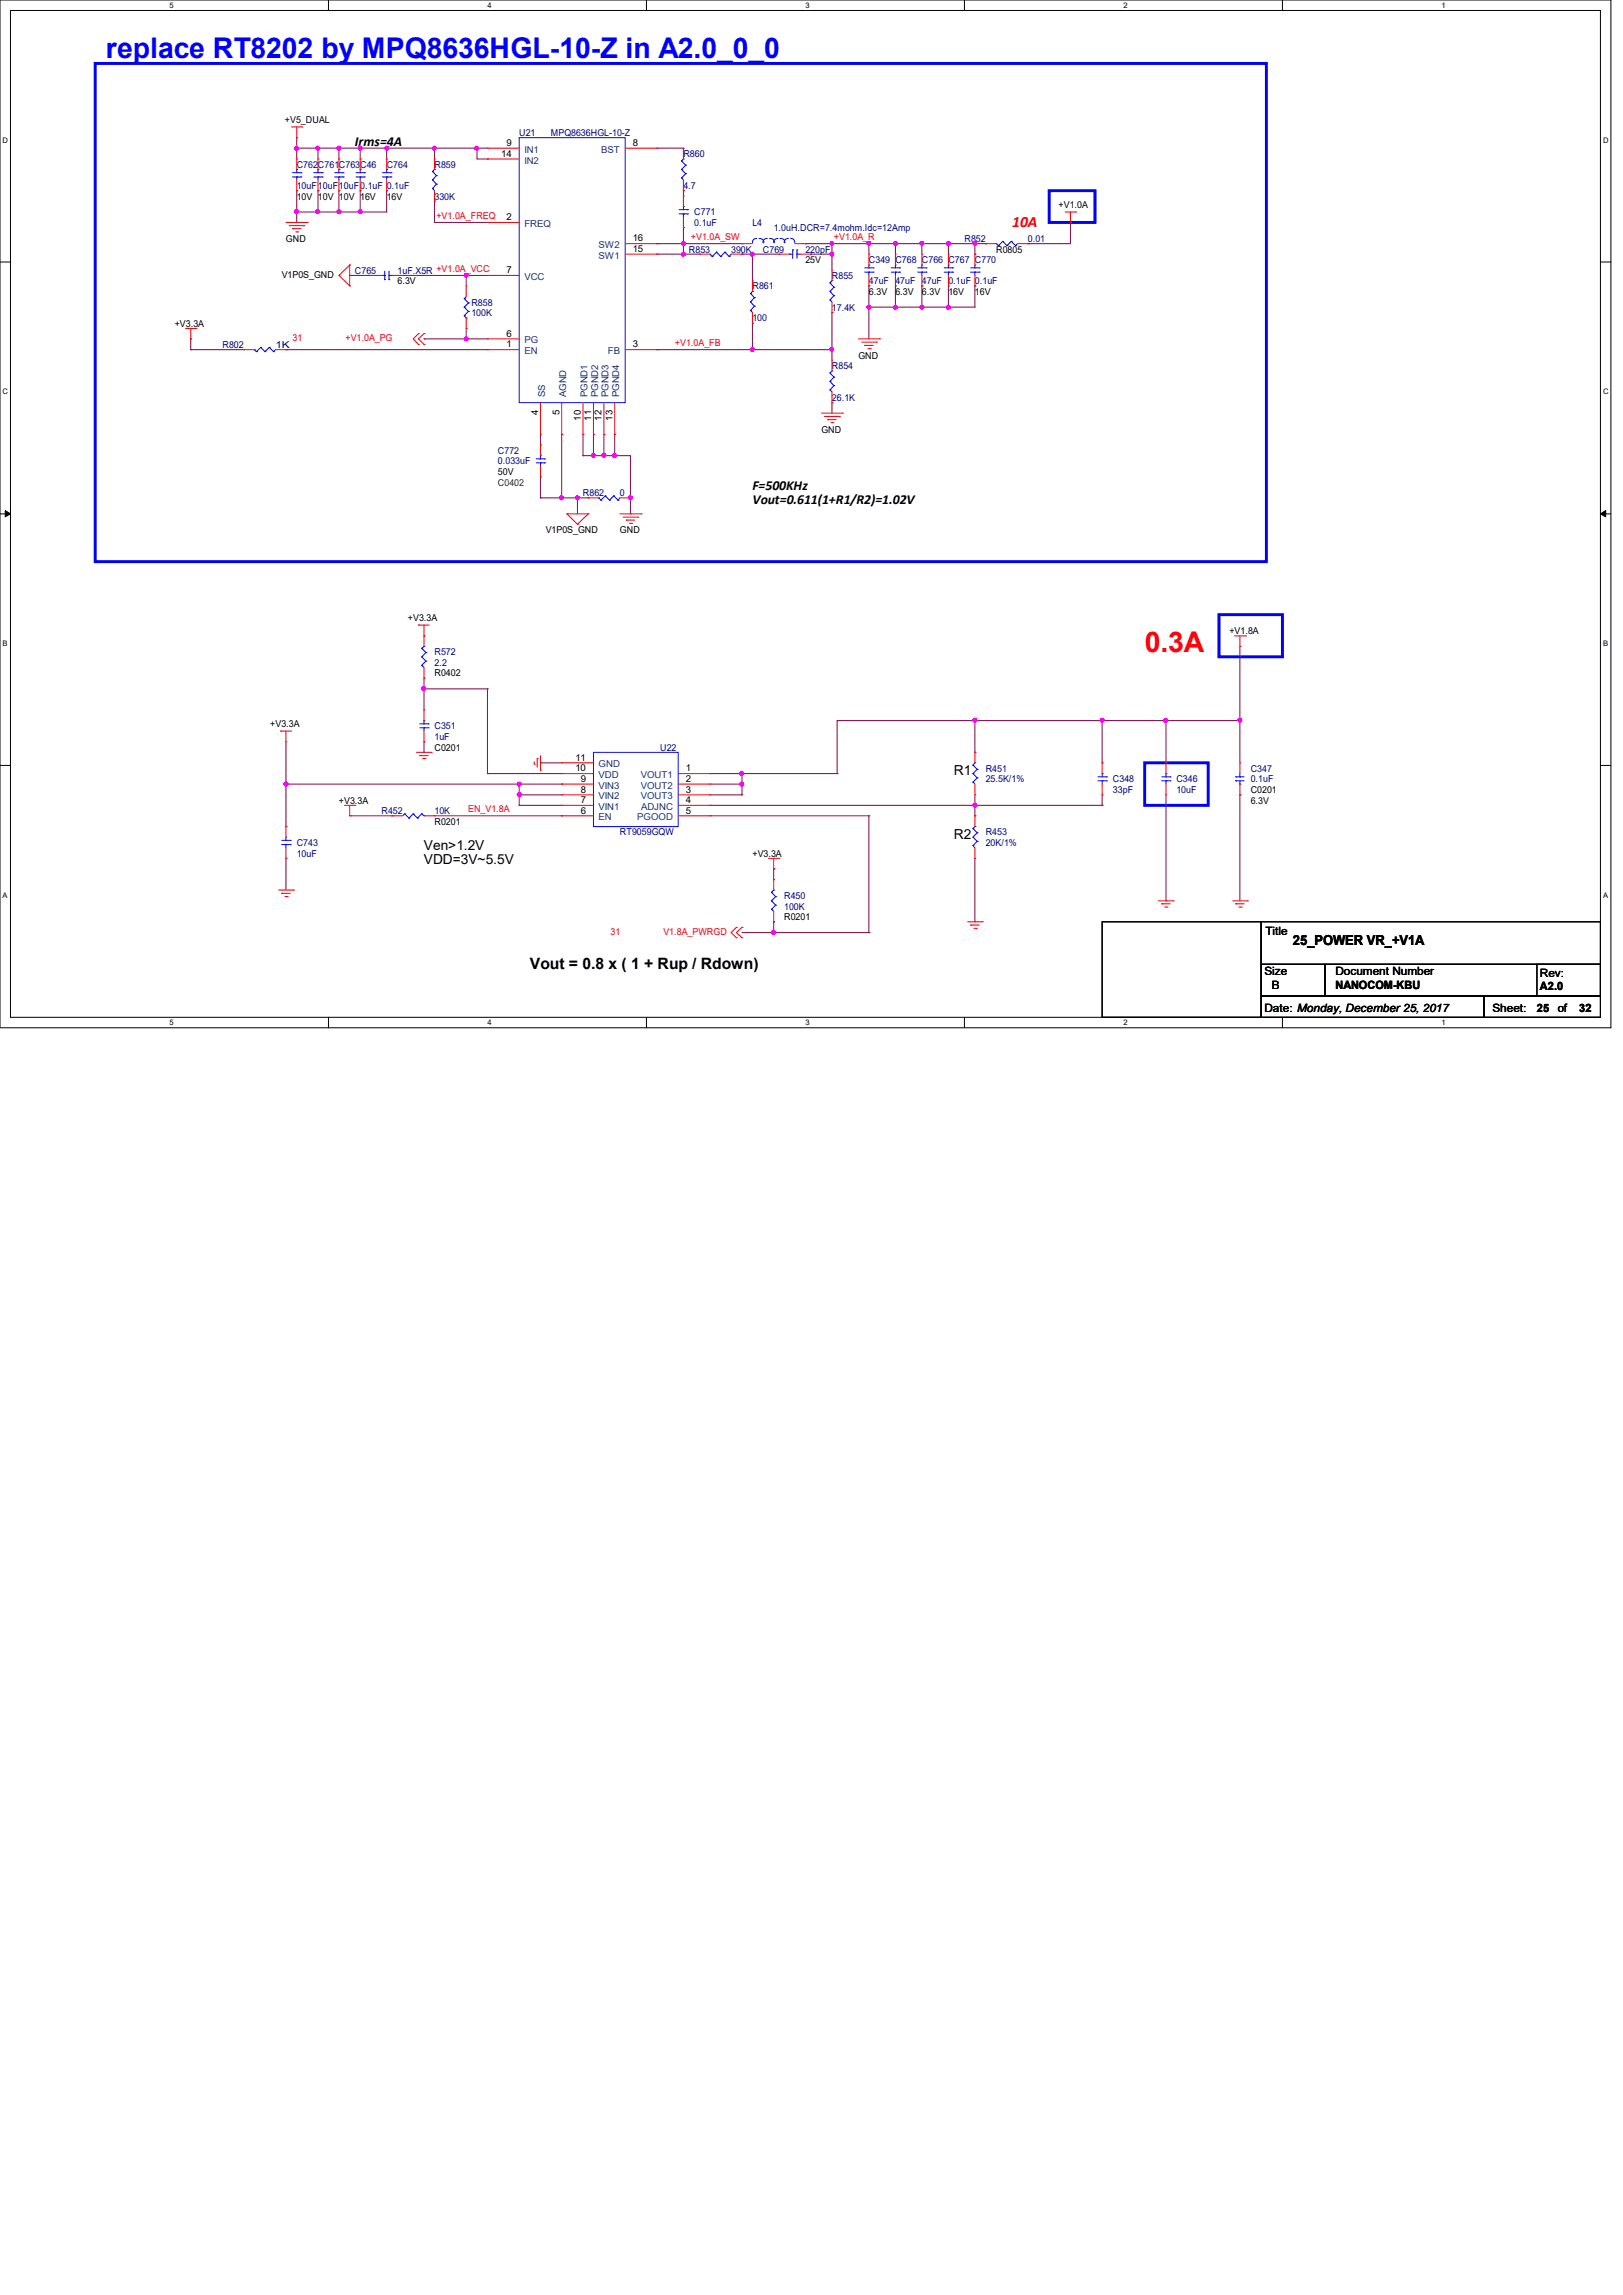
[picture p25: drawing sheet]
<svg xmlns="http://www.w3.org/2000/svg" width="210mm" height="297mm" viewBox="0 0 210 297" stroke-linecap="round" stroke-linejoin="round" font-family="sans-serif">
<defs><g id="words">
<text font-size="3.7" fill="#00f" x="13.7" y="7.5">replace RT8202 by MPQ8636HGL-10-Z in A2.0_0_0</text>
<text font-size="3.7" fill="#f00" x="148.1" y="84.3">0.3A</text>
<text font-size="2" fill="#f00" x="131" y="29.4">10A</text>
<text font-size="2" x="68.6" y="125.3">Vout = 0.8 x ( 1 + Rup / Rdown)</text>
<g font-size="1.8">
<text x="45.9" y="18.8">Irms=4A</text>
<text x="97.4" y="63.4">F=500KHz</text>
<text x="97.4" y="65.2">Vout=0.611(1+R1/R2)=1.02V</text>
<text x="123.4" y="100.3">R1</text>
<text x="54.9" y="109.9">Ven&gt;1.2V</text>
<text x="54.9" y="111.8">VDD=3V~5.5V</text>
<text x="123.4" y="108.6">R2</text>
<text x="167.3" y="122.3">25_POWER VR_+V1A</text>
</g>
<g font-size="1.5">
<text x="163.7" y="120.9">Title</text>
<text x="163.6" y="130.9">Date: Monday, December 25, 2017</text>
<text x="163.6" y="126.2">Size</text>
<text x="164.6" y="127.9">B</text>
<text x="172.8" y="126.2">Document Number</text>
<text x="172.8" y="127.9">NANOCOM-KBU</text>
<text x="193.1" y="130.9">Sheet:</text>
<text x="198.9" y="130.9">25</text>
<text x="199.3" y="126.4">Rev:</text>
<text x="199.3" y="128.1">A2.0</text>
<text x="201.6" y="130.9">of</text>
<text x="204.3" y="130.9">32</text>
</g>
<g font-size="1.2">
<text x="36.9" y="16">+V5_DUAL</text>
<text x="64.9" y="20.3">14</text>
<text x="65.5" y="18.9">9</text>
<text x="81.9" y="18.9">8</text>
<text x="38.4" y="25.8">10V 10V 10V 16V</text>
<text x="50" y="25.8">16V</text>
<text x="65.5" y="28.5">2</text>
<text x="137" y="26.9">+V1.0A</text>
<text x="36.4" y="36">V1P0S_GND</text>
<text x="37" y="31.3">GND</text>
<text x="65.5" y="35.3">7</text>
<text x="81.9" y="31.2">16</text>
<text x="81.9" y="32.6">15</text>
<text x="104.2" y="34">25V</text>
<text x="128.9" y="32.7">R0805</text>
<text x="51.4" y="36.8">6.3V</text>
<text x="112.4" y="38.1">6.3V</text>
<text x="115.9" y="38.1">6.3V</text>
<text x="119.3" y="38.1">6.3V</text>
<text x="122.7" y="38.1">16V</text>
<text x="126.2" y="38.1">16V</text>
<text x="22.6" y="42.3">+V3.3A</text>
<text x="65.5" y="45">1</text>
<text x="65.5" y="43.6">6</text>
<text x="81.9" y="45">3</text>
<text x="111.1" y="46.4">GND</text>
<text x="69.6" y="53.8" transform="rotate(-90 69.6 53.8)">4</text>
<text x="72.4" y="53.8" transform="rotate(-90 72.4 53.8)">5</text>
<text x="75.1" y="54.4" transform="rotate(-90 75.1 54.4)">10</text>
<text x="76.5" y="54.4" transform="rotate(-90 76.5 54.4)">11</text>
<text x="77.9" y="54.4" transform="rotate(-90 77.9 54.4)">12</text>
<text x="79.2" y="54.4" transform="rotate(-90 79.2 54.4)">13</text>
<text x="106.3" y="56">GND</text>
<text x="64.4" y="61.5">50V</text>
<text x="70.6" y="69">V1P0S_GND</text>
<text x="80.2" y="69">GND</text>
<text x="52.8" y="80.4">+V3.3A</text>
<text x="159.1" y="82">+V1.8A</text>
<text x="56.2" y="87.5">R0402</text>
<text x="35" y="94.1">+V3.3A</text>
<text x="56.2" y="97.2">C0201</text>
<text x="74.5" y="98.4">11</text>
<text x="74.5" y="99.8">10</text>
<text x="75.1" y="101.2">9</text>
<text x="88.7" y="99.8">1</text>
<text x="88.7" y="101.2">2</text>
<text x="43.9" y="104">+V3.3A</text>
<text x="56.2" y="106.7">R0201</text>
<text x="75.1" y="102.6">8</text>
<text x="75.1" y="103.9">7</text>
<text x="75.1" y="105.3">6</text>
<text x="88.7" y="102.6">3</text>
<text x="88.7" y="103.9">4</text>
<text x="88.7" y="105.3">5</text>
<text x="161.8" y="102.6">C0201</text>
<text x="161.8" y="104">6.3V</text>
<text x="97.4" y="110.9">+V3.3A</text>
<text x="101.5" y="119.1">R0201</text>
</g>
<g font-size="1.2" fill="#000080">
<text x="67.2" y="17.6">U21</text>
<text x="71.3" y="17.6">MPQ8636HGL-10-Z</text>
<text x="38.4" y="21.7">C762C761C763C46</text>
<text x="50" y="21.7">C764</text>
<text x="56.2" y="21.7">R859</text>
<text x="88.4" y="20.3">R860</text>
<text x="38.4" y="24.4">10uF10uF10uF0.1uF 0.1uF</text>
<text x="56.2" y="25.8">330K</text>
<text x="88.4" y="24.4">4.7</text>
<text x="89.8" y="27.9">C771</text>
<text x="89.8" y="29.3">0.1uF</text>
<text x="97.4" y="29.3">L4</text>
<text x="100.1" y="29.9">1.0uH.DCR=7.4mohm.Idc=12Amp</text>
<text x="45.9" y="35.4">C765</text>
<text x="51.4" y="35.4">1uF.X5R +V1.0A_VCC</text>
<text x="89.2" y="32.7">R853</text>
<text x="94.6" y="32.7">390K</text>
<text x="98.7" y="32.7">C769</text>
<text x="104.2" y="32.7">220pF</text>
<text x="112.4" y="34">C349 C768 C766 C767 C770</text>
<text x="124.8" y="31.3">R852</text>
<text x="133" y="31.3">0.01</text>
<text x="61" y="39.5">R858</text>
<text x="61" y="40.9">100K</text>
<text x="97.4" y="37.5">R861</text>
<text x="97.4" y="41.6">100</text>
<text x="107.7" y="36.1">R855</text>
<text x="107.7" y="40.2">17.4K</text>
<text x="112.4" y="36.8">47uF 47uF 47uF 0.1uF 0.1uF</text>
<text x="28.8" y="45">R802</text>
<text x="35.6" y="45">1K</text>
<text x="107.7" y="47.8">R854</text>
<text x="107.7" y="51.9">26.1K</text>
<text x="64.4" y="58.7">C772</text>
<text x="64.4" y="60.1">0.033uF</text>
<text x="75.4" y="64.2">R862</text>
<text x="80.2" y="64.2">0</text>
<text x="56.2" y="84.8">R572</text>
<text x="56.2" y="86.1">2.2</text>
<text x="56.2" y="94.4">C351</text>
<text x="56.2" y="95.8">1uF</text>
<text x="85.4" y="97.2">U22</text>
<text x="127.5" y="99.9">R451</text>
<text x="127.5" y="101.3">25.5K/1%</text>
<text x="144" y="101.3">C348</text>
<text x="152.2" y="101.3">C346</text>
<text x="161.8" y="99.9">C347</text>
<text x="161.8" y="101.3">0.1uF</text>
<text x="49.4" y="105.4">R452</text>
<text x="56.2" y="105.4">10K</text>
<text x="144" y="102.6">33pF</text>
<text x="152.2" y="102.6">10uF</text>
<text x="38.4" y="109.5">C743</text>
<text x="38.4" y="110.9">10uF</text>
<text x="80.2" y="108.1">RT9059GQW</text>
<text x="127.5" y="108.1">R453</text>
<text x="127.5" y="109.5">20K/1%</text>
<text x="101.5" y="116.3">R450</text>
<text x="101.5" y="117.7">100K</text>
</g>
<g font-size="1.2" fill="#004080">
<text x="67.9" y="19.8">IN1</text>
<text x="67.9" y="21.2">IN2</text>
<text x="77.8" y="19.8">BST</text>
<text x="67.9" y="29.4">FREQ</text>
<text x="77.5" y="32.1">SW2</text>
<text x="77.5" y="33.5">SW1</text>
<text x="67.9" y="36.2">VCC</text>
<text x="67.9" y="45.8">EN</text>
<text x="67.9" y="44.4">PG</text>
<text x="78.7" y="45.8">FB</text>
<text x="70.5" y="51.4" transform="rotate(-90 70.5 51.4)">SS</text>
<text x="73.3" y="51.4" transform="rotate(-90 73.3 51.4)">AGND</text>
<text x="76" y="51.4" transform="rotate(-90 76 51.4)">PGND1</text>
<text x="77.4" y="51.4" transform="rotate(-90 77.4 51.4)">PGND2</text>
<text x="78.7" y="51.4" transform="rotate(-90 78.7 51.4)">PGND3</text>
<text x="80.1" y="51.4" transform="rotate(-90 80.1 51.4)">PGND4</text>
<text x="77.5" y="99.3">GND</text>
<text x="77.5" y="100.7">VDD</text>
<text x="82.9" y="100.7">VOUT1</text>
<text x="77.5" y="102.1">VIN3</text>
<text x="77.5" y="103.5">VIN2</text>
<text x="77.5" y="104.8">VIN1</text>
<text x="77.5" y="106.2">EN</text>
<text x="82.5" y="106.2">PGOOD</text>
<text x="82.9" y="102.1">VOUT2</text>
<text x="82.9" y="103.5">VOUT3</text>
<text x="83" y="104.8">ADJNC</text>
</g>
<g font-size="1.2" fill="#f00">
<text x="56.5" y="28.3">+V1.0A_FREQ</text>
<text x="89.4" y="31.1">+V1.0A_SW</text>
<text x="107.9" y="31.1">+V1.0A_R</text>
<text x="37.8" y="44.2">31</text>
<text x="44.7" y="44.2">+V1.0A_PG</text>
<text x="87.3" y="44.8">+V1.0A_FB</text>
<text x="60.6" y="105.1">EN_V1.8A</text>
<text x="79" y="121">31</text>
<text x="85.8" y="121">V1.8A_PWRGD</text>
</g>
<text font-size="1.2" fill="#008000" x="64.4" y="62.9">C0402</text>
<g font-size="1">
<text x="21.9" y="1">5</text>
<text x="63.1" y="1">4</text>
<text x="104.2" y="1">3</text>
<text x="145.4" y="1">2</text>
<text x="186.5" y="1">1</text>
<text x=".3" y="18.5">D</text>
<text x="207.4" y="18.5">D</text>
<text x=".3" y="51.1">C</text>
<text x="207.4" y="51.1">C</text>
<text x=".3" y="83.7">B</text>
<text x="207.4" y="83.7">B</text>
<text x=".3" y="116.2">A</text>
<text x="207.4" y="116.2">A</text>
<text x="21.9" y="132.7">5</text>
<text x="63.1" y="132.7">4</text>
<text x="104.2" y="132.7">3</text>
<text x="145.4" y="132.7">2</text>
<text x="186.5" y="132.7">1</text>
</g>
</g></defs>
<path d="M0 0h208.4v133h-208.4zM1.4 1.4h205.7v130.3h-205.7z" fill="none" stroke="#000" stroke-width=".13"/>
<g fill="#fff">
<path d="M21.9 .1h.6v1.1h-.6z"/>
<path d="M21.9 131.8h.6v1.1h-.6z"/>
</g>
<path d="M42.5 0v1.4M42.5 131.7v1.3" fill="none" stroke="#000" stroke-width=".13"/>
<g fill="#fff">
<path d="M63.1 .1h.5v1.1h-.5z"/>
<path d="M63.1 131.8h.5v1.1h-.5z"/>
</g>
<path d="M83.7 0v1.4M83.7 131.7v1.3" fill="none" stroke="#000" stroke-width=".13"/>
<g fill="#fff">
<path d="M104.2 .1h.6v1.1h-.6z"/>
<path d="M104.2 131.8h.6v1.1h-.6z"/>
</g>
<path d="M124.8 0v1.4M124.8 131.7v1.3" fill="none" stroke="#000" stroke-width=".13"/>
<g fill="#fff">
<path d="M145.4 .1h.5v1.1h-.5z"/>
<path d="M145.4 131.8h.5v1.1h-.5z"/>
</g>
<path d="M165.9 0v1.4M165.9 131.7v1.3" fill="none" stroke="#000" stroke-width=".13"/>
<g fill="#fff">
<path d="M186.5 .1h.6v1.1h-.6z"/>
<path d="M186.5 131.8h.6v1.1h-.6z"/>
<path d="M.3 17.6h.8v1.1h-.8z"/>
<path d="M207.4 17.6h.8v1.1h-.8z"/>
<path d="M.3 50.2h.8v1.1h-.8z"/>
<path d="M207.4 50.2h.8v1.1h-.8z"/>
</g>
<path d="M0 33.9h1.4M207.1 33.9h1.3" fill="none" stroke="#000" stroke-width=".13"/>
<g fill="#fff">
<path d="M.3 82.8h.7v1.1h-.7z"/>
<path d="M207.4 82.8h.7v1.1h-.7z"/>
</g>
<path d="M0 66.5h1.4M207.1 66.5h1.3" fill="none" stroke="#000" stroke-width=".13"/>
<path d="M.7 66.1l.7 .4-.7 .4zM207.1 66.5l.7-.4v.8z" fill="#000" stroke="#000" stroke-width=".13"/>
<g fill="#fff">
<path d="M.3 115.3h.7v1.1h-.7z"/>
<path d="M207.4 115.3h.7v1.1h-.7z"/>
</g>
<path d="M0 99.1h1.4M207.1 99.1h1.3M142.6 119.3h20.6v12.4h-20.6zM163.2 119.3h43.9v5.5h-43.9zM163.2 124.8h8.2v4.1h-8.2zM163.2 128.9h28.8v2.8h-28.8zM171.4 124.8h35.7v4.1h-35.7zM192 128.9h15.1v2.8h-15.1zM198.9 124.8h8.2v4.1h-8.2z" fill="none" stroke="#000" stroke-width=".13"/>
<path d="M12.3 8.2h151.6v64.5h-151.6zM135.8 24.7h5.9v4.1h-5.9zM157.7 79.5h8.2v5.5h-8.2zM148.1 98.7h8.2v5.5h-8.2z" fill="none" stroke="#00f" stroke-width=".38"/>
<g fill="none" stroke="#800040" stroke-width=".13">
<path d="M38.4 19.2h.1M38.4 19.2h24.7M38.4 17.8v2.8M41.1 19.2h.1M41.1 19.2v1.4M43.9 19.2h.1M43.9 19.2v1.4M46.6 19.2h.1M46.6 19.2v1.4M50 19.2h.1M50 19.2v1.4M56.2 19.2h.1"/>
<path d="M56.2 19.2v1.4M61.7 19.2h.1M61.7 19.2v1.4h1.4M85 19.2h.1M85 19.2h3.4M38.4 27.4h.1M38.4 24.7h.1M38.4 24.7v4.1M41.1 24.7h.1M41.1 27.4h.1M41.1 24.7v2.7M43.9 27.4h.1"/>
<path d="M43.9 24.7h.1M43.9 24.7v2.7M45.3 35.6h.1M45.3 35.6h2.7M46.6 24.7h.1M46.6 27.4h.1M46.6 24.7v2.7M50 24.7h.1M50 24.7v2.7h-11.6M52.1 35.6h11M56.2 26h.1M56.2 28.8h.1"/>
<path d="M56.2 26v2.8M56.2 28.8h6.9M60.3 35.6h.1M60.3 35.6v1.4M63.1 20.6h.1M85 32.9h.1M85 31.5h.1M85 31.5h11M85 32.9h5.5M88.4 31.5h.1M88.4 24.7h.1M88.4 29.5h.1"/>
<path d="M88.4 32.9h.1M88.4 24.7v.7M88.4 29.5v3.4M96 32.9h.1M96 32.9h4.8M97.4 32.9h.1M97.4 32.9v3.4M104.2 31.5h.1M104.2 31.5h23.4M104.9 32.9h.1M104.9 32.9h2.8M107.7 31.5h.1"/>
<path d="M107.7 32.9h.1M107.7 31.5v3.5M112.4 31.5h.1M112.4 39.8h.1M112.4 37h.1M112.4 31.5v1.4M112.4 37v6.9M115.9 31.5h.1M115.9 37h.1M115.9 39.8h.1M115.9 31.5v1.4M115.9 37v2.8"/>
<path d="M119.3 37h.1M119.3 39.8h.1M119.3 31.5h.1M119.3 31.5v1.4M119.3 37v2.8M122.7 31.5h.1M122.7 37h.1M122.7 39.8h.1M122.7 31.5v1.4M122.7 37v2.8M126.2 31.5h.1M126.2 37h.1"/>
<path d="M126.2 32.9h.1M126.2 31.5v1.4M126.2 37v2.8h-13.8M127.6 31.5h.1M133 31.5h.1M138.5 28.8h.1M138.5 28.8v2.7h-5.5M24.7 45.3h.1M24.7 43.9h.1M24.7 45.3h6.8M24.7 43.9v1.4M37 45.3h.1"/>
<path d="M37 45.3h26.1M54.9 43.9h.1M54.9 43.9h8.2M60.3 42.5h.1M60.3 43.9h.1M60.3 42.5v1.4M69.9 57.6h.1M69.9 56.2v1.4M72.7 56.2h.1M72.7 56.2v8.2M75.4 59h.1M75.4 56.2h.1"/>
<path d="M75.4 59h6.2v7.5M75.4 56.2v2.8M76.8 59h.1M76.8 56.2h.1M76.8 56.2v2.8M78.1 56.2h.1M78.1 59h.1M78.1 56.2v2.8M79.5 59h.1M79.5 56.2h.1M79.5 56.2v2.8M85 45.3h.1"/>
<path d="M85 45.3h22.7M97.4 45.3h.1M97.4 41.8h.1M97.4 41.8v3.5M107.7 45.3h.1M107.7 40.4h.1M107.7 52.1h.1M107.7 40.4v6.2M107.7 52.1v1.4M69.9 64.4h.1M69.9 64.4h6.2M69.9 61.7v2.7"/>
<path d="M72.7 64.4h.1M74.7 64.4h.1M74.7 64.4v2.1M76.1 64.4h.1M81.6 64.4h.1M81.6 66.5h.1M37 96v11M54.9 96h.1M54.9 87.8h.1M54.9 89.2h.1M54.9 87.8v4.1M54.9 96v1.4"/>
<path d="M54.9 89.2h8.2M63.1 89.2h.1M63.1 89.2v10.9M69.9 98.7h.1M69.9 98.7h2.8M108.3 93.3h.1M108.3 93.3v6.8M108.3 93.3h52.1M126.2 97.4h.1M126.2 93.3h.1M126.2 93.3v4.1M142.6 98.7h.1"/>
<path d="M142.6 93.3h.1M142.6 93.3v5.4M150.9 93.3h.1M150.9 93.3v5.4M160.4 83.7h.1M160.4 93.3h.1M160.4 83.7v15M37 111.1h.1M37 101.5h.1M37 107h.1M37 101.5h35.7M37 111.1v4.1"/>
<path d="M45.3 105.6h5.4M50.7 105.6h.1M56.2 105.6h16.5M63.1 100.1h.1M63.1 100.1h9.6M67.2 101.5h.1M67.2 102.9h.1M67.2 104.2h.1M67.2 104.2h5.5M67.2 102.9h5.5M67.2 101.5v2.7M72.7 101.5h.1"/>
<path d="M72.7 105.6h.1M91.9 104.2h50.7M91.9 100.1h16.4M91.9 101.5h4.1M91.9 102.9h4.1M91.9 105.6h20.5M96 100.1h.1M96 101.5h.1M96 102.9h.1M96 100.1v2.8M100.1 112.4h.1M100.1 119.3h.1"/>
<path d="M100.1 112.4v1.4M100.1 119.3v1.4M108.3 100.1h.1M112.4 105.6h.1M112.4 105.6v15.1M126.2 119.3h.1M126.2 104.2h.1M126.2 105.6h.1M126.2 102.9v2.7M126.2 111.1v8.2M142.6 104.2h.1M142.6 102.9v1.3"/>
<path d="M150.9 116.6h.1M150.9 102.9v13.7M160.4 102.9h.1M160.4 102.9v13.7M96 120.7h16.4M100.1 120.7h.1M112.4 120.7h.1"/>
</g>
<g fill="#f0f" stroke="#f0f" stroke-width=".13">
<circle cx="126.2" cy="104.2" r=".25"/>
<circle cx="126.2" cy="93.2" r=".25"/>
<circle cx="142.6" cy="93.2" r=".25"/>
<circle cx="96" cy="101.5" r=".25"/>
<circle cx="96" cy="100.1" r=".25"/>
<circle cx="150.8" cy="93.2" r=".25"/>
<circle cx="160.4" cy="93.2" r=".25"/>
<circle cx="100.1" cy="120.7" r=".25"/>
<circle cx="54.8" cy="89.1" r=".25"/>
<circle cx="37" cy="101.5" r=".25"/>
<circle cx="67.2" cy="102.8" r=".25"/>
<circle cx="67.2" cy="101.5" r=".25"/>
<circle cx="61.7" cy="19.2" r=".25"/>
<circle cx="60.3" cy="43.9" r=".25"/>
<circle cx="46.6" cy="19.2" r=".25"/>
<circle cx="56.2" cy="19.2" r=".24"/>
<circle cx="50" cy="19.2" r=".25"/>
<circle cx="76.8" cy="58.9" r=".24"/>
<circle cx="79.5" cy="58.9" r=".25"/>
<circle cx="78.1" cy="58.9" r=".25"/>
<circle cx="41.1" cy="27.4" r=".25"/>
<circle cx="107.6" cy="45.2" r=".24"/>
<circle cx="97.3" cy="45.2" r=".24"/>
<circle cx="43.9" cy="27.4" r=".25"/>
<circle cx="97.3" cy="32.9" r=".24"/>
<circle cx="46.6" cy="27.4" r=".25"/>
<circle cx="107.6" cy="31.5" r=".24"/>
<circle cx="38.4" cy="27.4" r=".25"/>
<circle cx="115.9" cy="31.5" r=".25"/>
<circle cx="60.3" cy="35.6" r=".25"/>
<circle cx="115.9" cy="39.8" r=".25"/>
<circle cx="112.4" cy="39.8" r=".25"/>
<circle cx="41.1" cy="19.2" r=".25"/>
<circle cx="43.9" cy="19.2" r=".25"/>
<circle cx="107.6" cy="32.9" r=".24"/>
<circle cx="88.4" cy="31.5" r=".25"/>
<circle cx="112.4" cy="31.5" r=".25"/>
<circle cx="122.7" cy="39.8" r=".25"/>
<circle cx="119.3" cy="39.8" r=".25"/>
<circle cx="88.4" cy="32.9" r=".25"/>
<circle cx="122.7" cy="31.5" r=".25"/>
<circle cx="119.3" cy="31.5" r=".25"/>
<circle cx="126.2" cy="31.5" r=".25"/>
<circle cx="81.6" cy="64.4" r=".25"/>
<circle cx="74.7" cy="64.4" r=".25"/>
<circle cx="72.6" cy="64.4" r=".25"/>
<circle cx="38.4" cy="19.2" r=".25"/>
</g>
<g fill="none" stroke="#f00" stroke-width=".13">
<path d="M37.7 16.4h1.4M38.4 17.8h.1M38.4 16.4v1.4M39.1 16.4h.1M63.1 19.2h.1M63.1 19.2h4.1M80.9 19.2h4.1M85 19.2h.1M88.4 19.2h.1M88.4 19.2v1.4M37 28.8h2.8M37.4 29.2h1.9"/>
<path d="M37.8 29.6h.1M37.8 29.6h1.1M38.3 30h.2M38.4 24.7h.1M38.4 20.6h.1M38.4 20.6v1.3M38.4 23.3v1.4M38.5 30h.1M39.3 29.2h.1M39.8 28.8h.1M41.1 24.7h.1M41.1 20.6h.1"/>
<path d="M41.1 20.6v1.3M41.1 23.3v1.4M43.9 35.6h.1M43.9 24.7h.1M43.9 20.6h.1M43.9 35.6l1.4 1.4M43.9 20.6v1.3M43.9 23.3v1.4M45.3 37h.1M45.3 34.3h.1M45.3 34.3v2.7M45.3 34.3l-1.4 1.3"/>
<path d="M46.6 24.7h.1M46.6 20.6h.1M46.6 20.6v1.3M46.6 23.3v1.4M48 35.6h.1M48 35.6h1.4M50 24.7h.1M50 20.6h.1M50 20.6v1.3M50 23.3v1.4M50.7 35.6h1.4M52.1 35.6h.1"/>
<path d="M56.2 26h.1M56.2 20.6h.1M56.2 20.6v1.3M56.2 24.7v1.3M60.3 37h.1M60.3 37v1.4M63.1 28.8h.1M63.1 35.6h.1M63.1 20.6h.1M63.1 28.8h4.1M63.1 35.6h4.1M63.1 20.6h4.1"/>
<path d="M80.9 32.9h4.1M80.9 31.5h4.1M85 31.5h.1M85 32.9h.1M88.4 24.7h.1M88.4 29.5h.1M88.4 25.4h.1M88.4 23.3v1.4M88.4 25.4v1.3M88.4 28.1v1.4M90.5 32.9h.1M90.5 32.9h1.4"/>
<path d="M94.6 32.9h1.4M96 32.9h.1M96 31.5h.1M96 31.5h1.4M97.4 36.3h.1M97.4 36.3v1.4M100.8 32.9h.1M100.8 32.9h1.4M102.9 31.5h1.3M103.5 32.9h1.4M104.2 31.5h.1M104.9 32.9h.1"/>
<path d="M107.7 35h.1M107.7 35v1.3M107.7 39.1v1.3M112.4 37h.1M112.4 32.9h.1M112.4 32.9v1.4M112.4 35.6v1.4M115.9 37h.1M115.9 32.9h.1M115.9 32.9v1.4M115.9 35.6v1.4M119.3 37h.1"/>
<path d="M119.3 32.9h.1M119.3 32.9v1.4M119.3 35.6v1.4M122.7 37h.1M122.7 32.9h.1M122.7 32.9v1.4M122.7 35.6v1.4M126.2 37h.1M126.2 32.9h.1M126.2 32.9v1.4M126.2 35.6v1.4M127.6 31.5h.1"/>
<path d="M127.6 31.5h1.3M131.7 31.5h1.3M133 31.5h.1M137.8 27.4h1.4M138.5 28.8h.1M138.5 27.4v1.4M139.2 27.4h.1M24 42.5h1.4M24.7 43.9h.1M24.7 42.5v1.4M25.4 42.5h.1M31.5 45.3h.1"/>
<path d="M31.5 45.3h1.4M35.6 45.3h1.4M37 45.3h.1M54.1 44.6h.1M54.1 43.2h.1M54.1 43.2l-.6 .7 .6 .7M54.9 44.6h.1M54.9 43.2h.1M54.9 43.2l-.8 .7 .8 .7M60.3 42.5h.1M60.3 41.1v1.4M63.1 45.3h.1"/>
<path d="M63.1 43.9h.1M63.1 43.9h4.1M63.1 45.3h4.1M69.9 56.2h.1M69.9 57.6h.1M69.9 52.1v4.1M69.9 57.6v1.4M72.7 56.2h.1M72.7 52.1v4.1M75.4 56.2h.1M75.4 52.1v4.1M76.8 56.2h.1"/>
<path d="M76.8 52.1v4.1M78.1 56.2h.1M78.1 52.1v4.1M79.5 56.2h.1M79.5 52.1v4.1M80.9 45.3h4.1M85 45.3h.1M97.4 41.8h.1M97.4 40.4v1.4M106.3 53.5h2.7M106.7 53.9h1.9M107.1 54.3h.1"/>
<path d="M107.1 54.3h1.1M107.5 54.7h.3M107.7 52.1h.1M107.7 46.6h.1M107.7 40.4h.1M107.7 46.6v1.4M107.7 50.7v1.4M107.8 54.7h.1M108.6 53.9h.1M109 53.5h.1M111.1 43.9h2.7M111.5 44.3h1.9"/>
<path d="M111.9 44.7h.1M111.9 44.7h1.1M112.3 45.1h.3M112.6 45.1h.1M113.4 44.3h.1M113.8 43.9h.1M69.9 61.7h.1M69.9 60.3v1.4M73.4 66.5h.1M73.4 66.5h2.7M73.4 66.5l1.3 1.4M74.7 67.9h.1"/>
<path d="M76.1 66.5h.1M76.1 64.4h.1M76.1 66.5l-1.4 1.4M76.1 64.4h1.4M80.2 66.5h2.8M80.2 64.4h1.4M80.6 66.9h1.9M81 67.3h.1M81 67.3h1.1M81.4 67.7h.3M81.6 64.4h.1M81.7 67.7h.1"/>
<path d="M82.5 66.9h.1M83 66.5h.1M36.3 94.6h.1M36.3 94.6h1.4M37 96h.1M37 94.6v1.4M53.9 97.4h1.9M54.1 80.9h.1M54.1 80.9h1.4M54.3 97.8h.1M54.3 97.8h1.1M54.7 98.2h.3"/>
<path d="M54.9 82.3h.1M54.9 87.8h.1M54.9 96h.1M54.9 91.9h.1M54.9 80.9v2.8M54.9 86.4v1.4M54.9 91.9v1.4M54.9 94.6v1.4M55 98.2h.1M55.8 97.4h.1M69.1 98.9h.1M69.1 98.6v.3"/>
<path d="M69.5 98.2h.1M69.5 98.2v1.1M69.9 99.7h.1M69.9 97.8v1.9M72.7 98.7h.1M72.7 98.7h4.1M126.2 97.4h.1M126.2 97.4v1.3M142.6 98.7h.1M142.6 98.7v1.4M150.9 98.7h.1M150.9 98.7v1.4"/>
<path d="M159.8 82.3h1.4M160.4 83.7h.1M160.4 98.7h.1M160.4 82.3v1.4M160.4 98.7v1.4M161.2 82.3h.1M36.1 115.2h1.9M36.4 115.6h.1M36.4 115.6h1.1M36.9 116h.3M37 111.1h.1M37 107h.1"/>
<path d="M37 107v1.3M37 109.7v1.4M37.2 116h.1M38 115.2h.1M44.6 104.2h1.3M45.3 105.6h.1M45.3 104.2v1.4M45.9 104.2h.1M50.7 105.6h.1M50.7 105.6h1.4M54.9 105.6h1.3M56.2 105.6h.1"/>
<path d="M72.7 100.1h.1M72.7 101.5h.1M72.7 102.9h.1M72.7 104.2h.1M72.7 105.6h.1M72.7 104.2h4.1M72.7 105.6h4.1M72.7 100.1h4.1M72.7 101.5h4.1M72.7 102.9h4.1M87.8 104.2h4.1M87.8 105.6h4.1"/>
<path d="M87.8 100.1h4.1M87.8 101.5h4.1M87.8 102.9h4.1M91.9 100.1h.1M91.9 101.5h.1M91.9 102.9h.1M91.9 104.2h.1M91.9 105.6h.1M99.4 111.1h1.4M100.1 112.4h.1M100.1 119.3h.1M100.1 113.8h.1"/>
<path d="M100.1 111.1v1.3M100.1 113.8v1.4M100.1 117.9v1.4M100.8 111.1h.1M125.2 119.3h1.9M125.6 119.7h.1M125.6 119.7h1.1M126.2 102.9h.1M126.2 111.1h.1M126.2 105.6h.1M126.2 101.5v1.4M126.2 105.6v1.4"/>
<path d="M126.2 109.7v1.4M127.1 119.3h.1M142.6 102.9h.1M142.6 101.5v1.4M149.9 116.6h1.9M150.3 117h.1M150.3 117h1.1M150.7 117.4h.3M150.9 102.9h.1M150.9 101.5v1.4M151 117.4h.1M151.8 116.6h.1"/>
<path d="M159.5 116.6h1.9M159.9 117h.1M159.9 117h1.1M160.3 117.4h.3M160.4 102.9h.1M160.4 101.5v1.4M160.6 117.4h.1M161.4 116.6h.1M95.3 121.4h.1M95.3 120h.1M95.3 120l-.7 .7 .7 .7M96 121.4h.1"/>
<path d="M96 120h.1M96 120l-.7 .7 .7 .7M126 120.1h.3M126.3 120.1h.1"/>
</g>
<g fill="none" stroke="#00f" stroke-width=".13">
<path d="M67.2 17.8h13.7v34.3h-13.7zM37.8 22.4h1.1M37.8 22.9h1.1M38.4 21.9h.1M38.4 22.9h.1M38.4 21.9v.5M38.4 22.9v.4M38.9 22.4h.1M38.9 22.9h.1M40.6 22.4h1.1M40.6 22.9h1.1M41.1 21.9h.1"/>
<path d="M41.1 22.9h.1M41.1 21.9v.5M41.1 22.9v.4M41.7 22.4h.1M41.7 22.9h.1M43.3 22.4h1.1M43.3 22.9h1.1M43.9 21.9h.1M43.9 22.9h.1M43.9 21.9v.5M43.9 22.9v.4M44.4 22.4h.1"/>
<path d="M44.4 22.9h.1M46.1 22.4h1.1M46.1 22.9h1.1M46.6 21.9h.1M46.6 22.9h.1M46.6 21.9v.5M46.6 22.9v.4M47.2 22.4h.1M47.2 22.9h.1M49.4 35.6h.4M49.5 22.4h1.1M49.5 22.9h1.1"/>
<path d="M49.8 36.2h.1M49.8 35.6h.1M49.8 35.1v1.1M50 21.9h.1M50 22.9h.1M50 21.9v.5M50 22.9v.4M50.3 36.2h.1M50.3 35.1v1.1M50.3 35.6h.4M50.6 22.4h.1M50.6 22.9h.1"/>
<path d="M50.7 35.6h.1M56 22.2h.1M56 24.4h.1M56 23.3h.1M56 22.2l.5 .5M56 24.4l.2 .3M56 23.3l.5 .5M56.2 21.9h.1M56.2 21.9l-.2 .3M56.5 23.8h.1M56.5 22.7h.1M56.5 23.8l-.5 .6"/>
<path d="M56.5 22.7l-.5 .6M60.1 38.7h.1M60.1 39.8h.1M60.1 38.7l.5 .5M60.1 39.8l.5 .5M60.3 38.4l-.2 .3M60.6 39.2h.1M60.6 39.2l-.5 .6M87.9 27.1h1.1M87.9 27.7h1.1M88.2 20.8h.1M88.2 23h.1"/>
<path d="M88.2 21.9h.1M88.2 20.8l.5 .6M88.2 23l.2 .3M88.2 21.9l.5 .6M88.4 20.6h.1M88.4 26.7h.1M88.4 27.7h.1M88.4 20.6l-.2 .2M88.4 26.7v.4M88.4 27.7v.4M88.7 22.5h.1M88.7 21.4h.1"/>
<path d="M88.7 22.5l-.5 .5M88.7 21.4l-.5 .5M89 27.1h.1M89 27.7h.1M91.9 32.9h.1M91.9 32.9l.3 .3M92.2 33.2h.1M92.7 32.6h.1M92.7 32.6l-.5 .6M92.7 32.6l.6 .6M93.3 33.2h.1M93.8 32.6h.1"/>
<path d="M93.8 32.6l.6 .6M93.8 32.6l-.5 .6M94.4 33.2h.1M94.6 32.9l-.2 .3M97.1 38h.1M97.1 39.1h.1M97.1 38l.5 .5M97.1 39.1l.5 .5M97.4 37.7h.1M97.4 37.7l-.3 .3M97.6 39.6h.1M97.6 38.5h.1"/>
<path d="M97.6 39.6l-.5 .6M97.6 38.5l-.5 .6M97.9 30.9a.5 .5 0 0 0-.5 .5M98.2 30.9h.1a.5 .5 0 0 1 .5 .5M99.3 30.9a.5 .5 0 0 0-.6 .5M99.6 30.9a.5 .5 0 0 1 .6 .5M100.7 30.9a.5 .5 0 0 0-.6 .5M100.9 30.9h.1a.5 .5 0 0 1 .6 .5h-.1M102 30.9a.5 .5 0 0 0-.5 .5M102.2 32.9h.1M102.2 32.9h.4M102.3 30.9a.45 .45 0 0 1 .5 .5"/>
<path d="M102.6 32.3h.1M102.6 32.3v1.1M103.1 32.3h.1M103.1 32.9h.1M103.1 32.9h.4M103.1 32.3v1.1M107.4 36.6h.1M107.4 38.8h.1M107.4 37.7h.1M107.4 36.6l.5 .6M107.4 38.8l.3 .3M107.4 37.7l.5 .6"/>
<path d="M107.7 36.3h.1M107.7 36.3l-.3 .3M107.9 38.3h.1M107.9 37.2h.1M107.9 38.3l-.5 .5M107.9 37.2l-.5 .5M111.9 34.7h1.1M111.9 35.2h1.1M112.4 34.3h.1M112.4 35.2h.1M112.4 34.3v.4M112.4 35.2v.4"/>
<path d="M113 34.7h.1M113 35.2h.1M115.3 34.7h1.1M115.3 35.2h1.1M115.9 34.3h.1M115.9 35.2h.1M115.9 34.3v.4M115.9 35.2v.4M116.4 34.7h.1M116.4 35.2h.1M118.7 34.7h1.1M118.7 35.2h1.1"/>
<path d="M119.3 34.3h.1M119.3 35.2h.1M119.3 34.3v.4M119.3 35.2v.4M119.8 34.7h.1M119.8 35.2h.1M122.2 34.7h1.1M122.2 35.2h1.1M122.7 34.3h.1M122.7 35.2h.1M122.7 34.3v.4M122.7 35.2v.4"/>
<path d="M123.3 34.7h.1M123.3 35.2h.1M125.6 34.7h1.1M125.6 35.2h1.1M126.2 34.3h.1M126.2 35.2h.1M126.2 34.3v.4M126.2 35.2v.4M126.7 34.7h.1M126.7 35.2h.1M128.9 31.5h.1M128.9 31.5l.3 .3"/>
<path d="M129.2 31.8h.1M129.8 31.2h.1M129.8 31.2l-.6 .6M129.8 31.2l.5 .6M130.3 31.8h.1M130.9 31.2h.1M130.9 31.2l.5 .6M130.9 31.2l-.6 .6M131.4 31.8h.1M131.7 31.5l-.3 .3M32.9 45.3h.1M32.9 45.3l.3 .2"/>
<path d="M33.2 45.5h.1M33.7 45h.1M33.7 45l-.5 .5M33.7 45l.6 .5M34.3 45.5h.1M34.8 45h.1M34.8 45l.6 .5M34.8 45l-.5 .5M35.4 45.5h.1M35.6 45.3l-.2 .2M60.1 40.9h.1M60.1 40.9l.2 .2"/>
<path d="M60.3 41.1h.1M60.6 40.3h.1M60.6 40.3l-.5 .6M69.4 59.4h1.1M69.4 59.9h1.1M69.9 59h.1M69.9 59.9h.1M69.9 59v.4M69.9 59.9v.4M70.5 59.4h.1M70.5 59.9h.1M97.1 40.2h.1"/>
<path d="M97.1 40.2l.3 .2M107.4 48.3h.1M107.4 50.5h.1M107.4 49.4h.1M107.4 50.5l.3 .2M107.4 48.3l.5 .5M107.4 49.4l.5 .5M107.7 48h.1M107.7 48l-.3 .3M107.9 49.9h.1M107.9 48.8h.1M107.9 49.9l-.5 .6"/>
<path d="M107.9 48.8l-.5 .6M77.5 64.4h.1M77.5 64.4l.3 .3M77.8 64.7h.1M78.3 64.2h.1M78.3 64.2l-.5 .5M78.3 64.2l.6 .5M78.9 64.7h.1M79.4 64.2h.1M79.4 64.2l.6 .5M79.4 64.2l-.5 .5M80 64.7h.1"/>
<path d="M80.2 64.4l-.2 .3M54.3 93.7h1.1M54.3 94.2h1.1M54.6 83.9h.1M54.6 86.1h.1M54.6 85h.1M54.6 83.9l.5 .6M54.6 86.1l.3 .3M54.6 85l.5 .6M54.9 83.7h.1M54.9 93.3h.1M54.9 94.2h.1"/>
<path d="M54.9 83.7l-.3 .2M54.9 93.3v.4M54.9 94.2v.4M55.1 85.6h.1M55.1 84.5h.1M55.1 85.6l-.5 .5M55.1 84.5l-.5 .5M55.4 93.7h.1M55.4 94.2h.1M76.8 97.4h11v9.6h-11zM125.9 99h.1M125.9 99l.5 .6"/>
<path d="M126.2 98.7h.1M126.2 98.7l-.3 .3M126.4 99.6h.1M126.4 99.6l-.5 .5M36.4 108.8h1.1M36.4 109.3h1.1M37 108.3h.1M37 109.3h.1M37 108.3v.5M37 109.3v.4M37.5 108.8h.1M37.5 109.3h.1"/>
<path d="M52.4 105.3h.1M52.4 105.3l-.3 .3M52.4 105.3l.5 .6M52.9 105.9h.1M53.5 105.3h.1M53.5 105.3l-.6 .6M53.5 105.3l.5 .6M54 105.9h.1M54.6 105.3h.1M54.6 105.3l-.6 .6M54.6 105.3l.3 .3M54.9 105.6h.1"/>
<path d="M99.8 115.5h.1M99.8 117.7h.1M99.8 116.6h.1M99.8 115.5l.6 .5M99.8 117.7l.3 .2M99.8 116.6l.6 .5M100.1 115.2h.1M100.1 115.2l-.3 .3M100.4 117.1h.1M100.4 116h.1M100.4 117.1l-.6 .6M100.4 116l-.6 .6"/>
<path d="M125.9 101.2h.1M125.9 100.1h.1M125.9 107.2h.1M125.9 109.4h.1M125.9 108.3h.1M125.9 101.2l.3 .3M125.9 100.1l.5 .6M125.9 107.2l.5 .6M125.9 109.4l.3 .3M125.9 108.3l.5 .6M126.2 107h.1M126.2 107l-.3 .2"/>
<path d="M126.4 100.7h.1M126.4 108.9h.1M126.4 107.8h.1M126.4 100.7l-.5 .5M126.4 108.9l-.5 .5M126.4 107.8l-.5 .5M142.1 101h1.1M142.1 100.5h1.1M142.6 100.1h.1M142.6 101h.1M142.6 100.1v.4M142.6 101v.5"/>
<path d="M143.2 100.5h.1M143.2 101h.1M150.3 101h1.1M150.3 100.5h1.1M150.9 100.1h.1M150.9 101h.1M150.9 100.1v.4M150.9 101v.5M151.4 100.5h.1M151.4 101h.1M159.9 101h.1M159.9 100.5h.1"/>
<path d="M159.9 101h1.1M159.9 100.5h1.1M160.4 101.5h.1M160.4 100.5h.1M160.4 100.1v.4M160.4 101v.5"/>
</g>
<use href="#words"/>
</svg>
